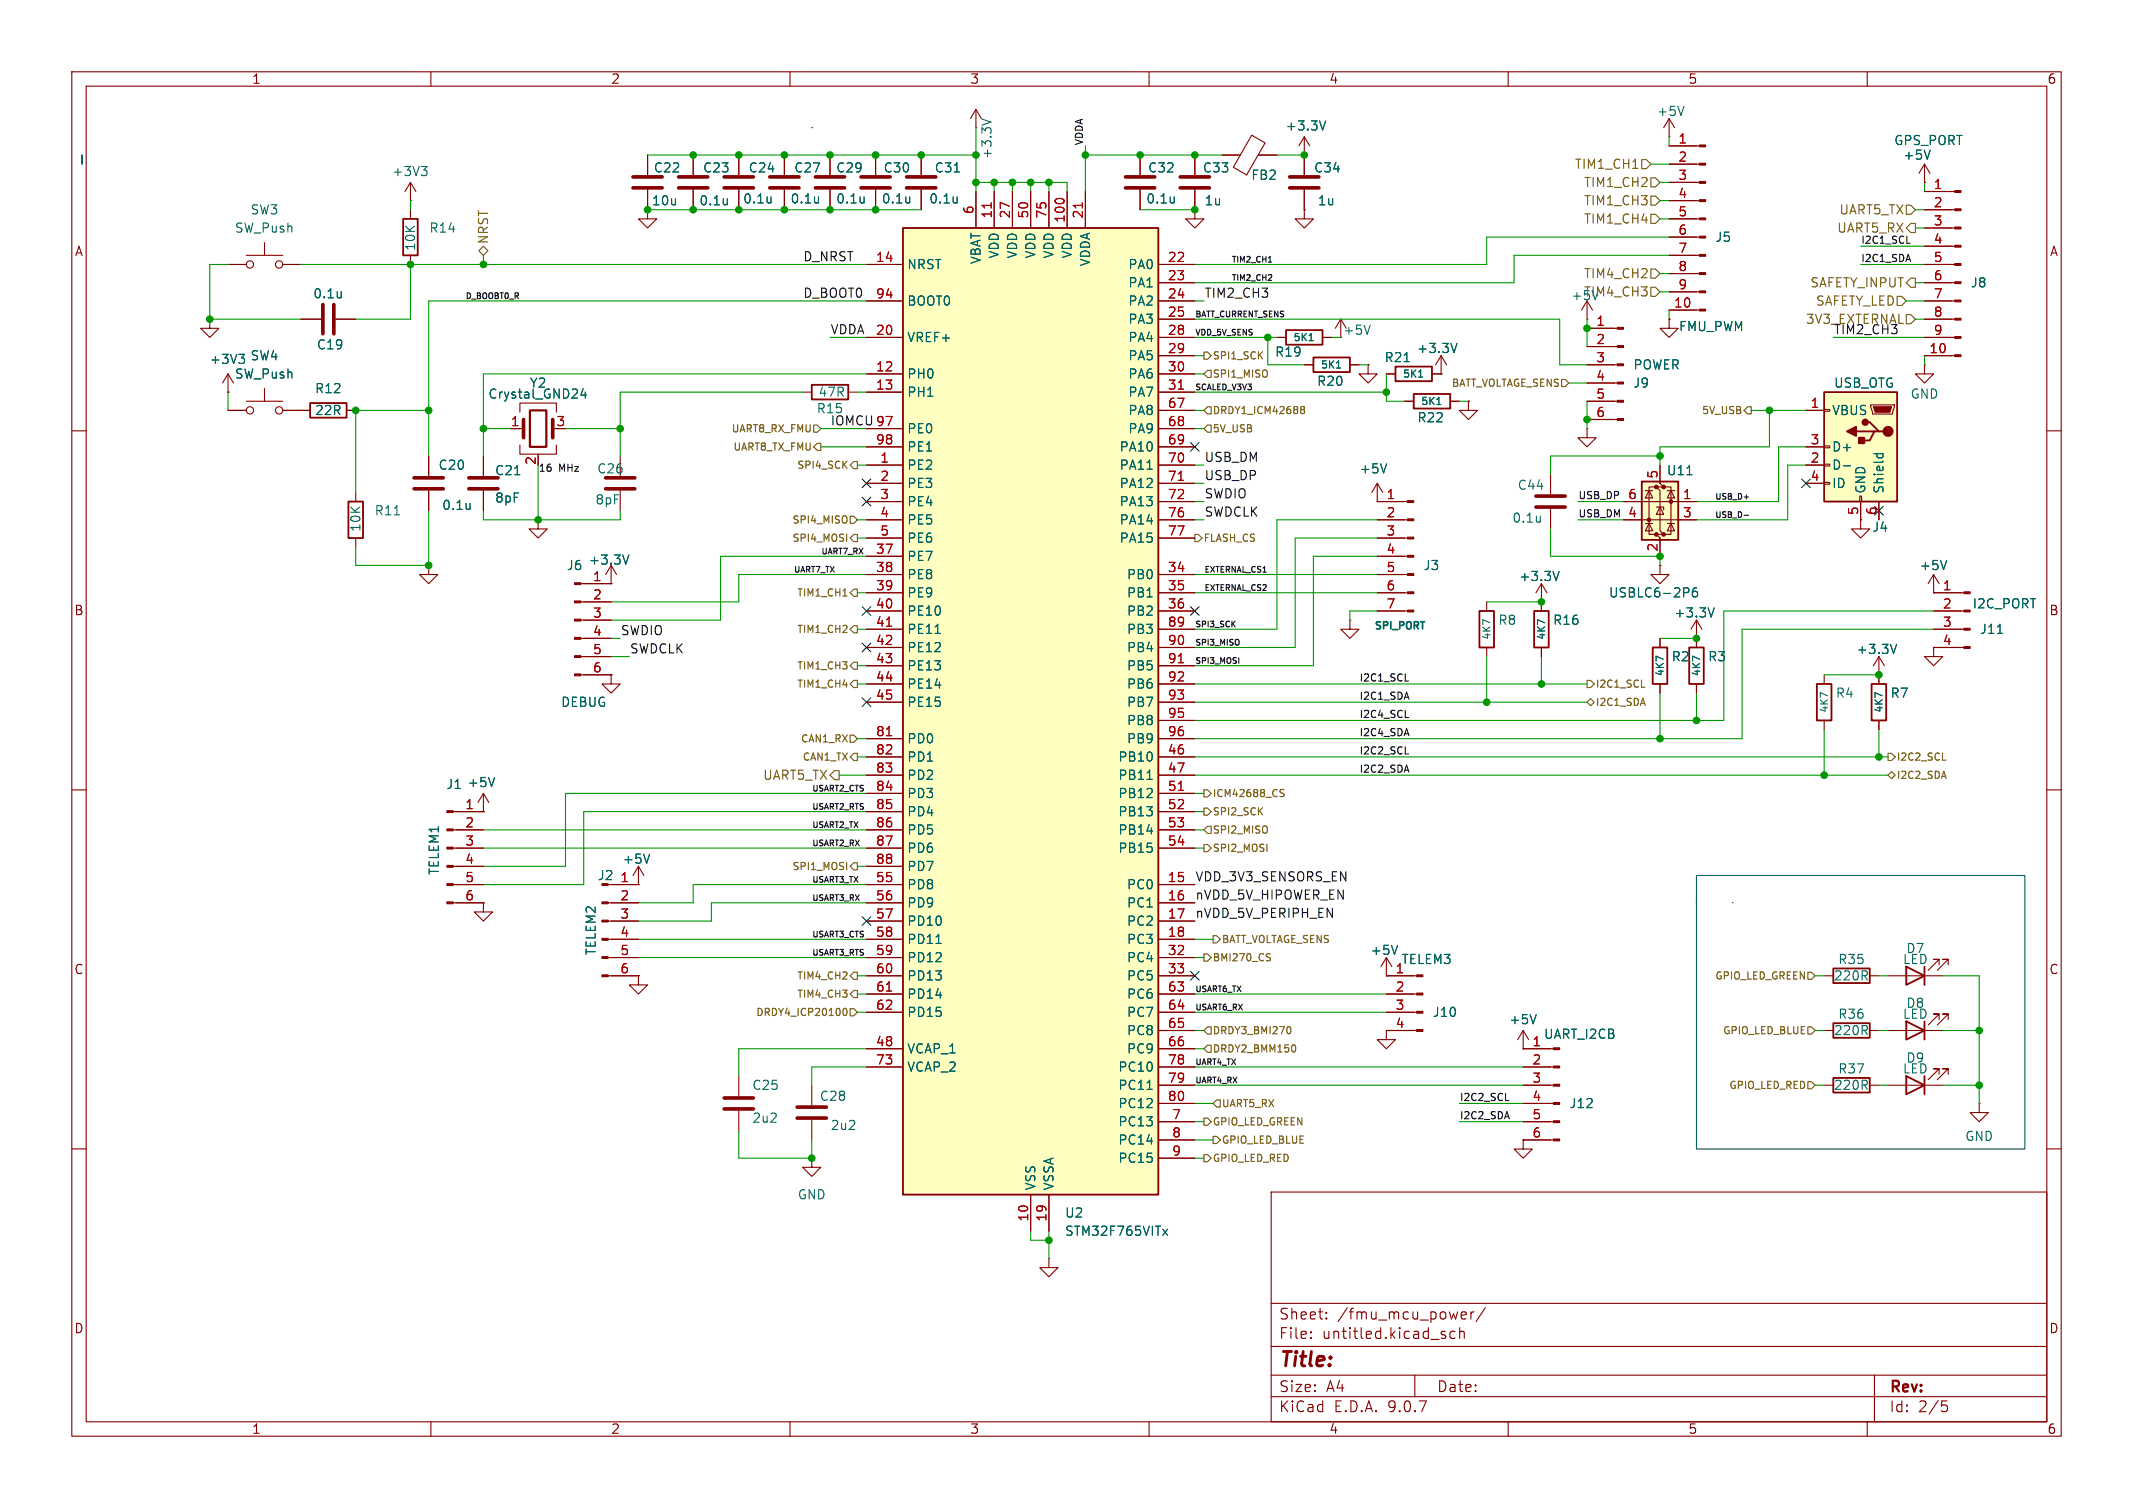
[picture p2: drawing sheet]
<svg xmlns="http://www.w3.org/2000/svg" width="297mm" height="210mm" viewBox="0 0 297 210" stroke-linecap="round" stroke-linejoin="round" font-family="sans-serif">
<defs><g id="words">
<text font-size="2.8" fill="#840000" x="178" y="190.9">Title:</text>
<g font-size="2.1" fill="#840000">
<text x="178" y="184">Sheet:</text>
<text x="186.2" y="184">/fmu_mcu_power/</text>
<text x="178" y="186.7">File:</text>
<text x="184.1" y="186.7">untitled.kicad_sch</text>
<text x="178" y="196.9">KiCad</text>
<text x="178" y="194.1">Size:</text>
<text x="184.7" y="194.1">A4</text>
<text x="185.7" y="196.9">E.D.A.</text>
<text x="193.3" y="196.9">9.0.7</text>
<text x="200" y="194.1">Date:</text>
<text x="263" y="194.3">Rev:</text>
<text x="263" y="196.9">Id:</text>
<text x="267.1" y="196.9">2/5</text>
</g>
<g font-size="1.8" fill="#840000">
<text x="35" y="11.9">1</text>
<text x="85" y="11.9">2</text>
<text x="135" y="11.9">3</text>
<text x="185" y="11.9">4</text>
<text x="235" y="11.9">5</text>
<text x="285" y="11.9">6</text>
<text x="10.3" y="35.9">A</text>
<text x="285.3" y="35.9">A</text>
<text x="10.3" y="85.9">B</text>
<text x="285.3" y="85.9">B</text>
<text x="10.3" y="135.9">C</text>
<text x="285.3" y="135.9">C</text>
<text x="10.3" y="185.9">D</text>
<text x="285.3" y="185.9">D</text>
<text x="35" y="199.9">1</text>
<text x="85" y="199.9">2</text>
<text x="135" y="199.9">3</text>
<text x="185" y="199.9">4</text>
<text x="235" y="199.9">5</text>
<text x="285" y="199.9">6</text>
</g>
<g font-size="1.8" fill="#006464">
<text x="230.6" y="16.4">+5V</text>
<text x="138.3" y="22.2" transform="rotate(-90 138.3 22.2)">+3.3V</text>
<text x="178.9" y="18.4">+3.3V</text>
<text x="263.7" y="20.4">GPS_PORT</text>
<text x="264.9" y="22.5">+5V</text>
<text x="54.5" y="24.7">+3V3</text>
<text x="90.7" y="28.8">10u</text>
<text x="90.9" y="24.2">C22</text>
<text x="97.3" y="28.8">0.1u</text>
<text x="97.8" y="24.2">C23</text>
<text x="103.4" y="28.5">0.1u</text>
<text x="104.1" y="24.2">C24</text>
<text x="110" y="28.5">0.1u</text>
<text x="110.5" y="24.2">C27</text>
<text x="116.3" y="24.2">C29</text>
<text x="116.3" y="28.5">0.1u</text>
<text x="122.7" y="28.5">0.1u</text>
<text x="122.9" y="24.2">C30</text>
<text x="129.3" y="28.5">0.1u</text>
<text x="130.1" y="24.2">C31</text>
<text x="159.5" y="28.5">0.1u</text>
<text x="159.8" y="24.2">C32</text>
<text x="167.4" y="24.2">C33</text>
<text x="167.6" y="28.8">1u</text>
<text x="174.1" y="25.2">FB2</text>
<text x="182.9" y="24.2">C34</text>
<text x="183.4" y="28.8">1u</text>
<text x="32.6" y="32.6">SW_Push</text>
<text x="34.8" y="30.1">SW3</text>
<text x="58" y="35" transform="rotate(-90 58 35)">10K</text>
<text x="59.7" y="32.6">R14</text>
<text x="238.8" y="33.9">J5</text>
<text x="43.5" y="41.8">0.1u</text>
<text x="126.2" y="37.7">NRST</text>
<text x="136.8" y="36.9" transform="rotate(-90 136.8 36.9)">VBAT</text>
<text x="139.3" y="36.1" transform="rotate(-90 139.3 36.1)">VDD</text>
<text x="141.8" y="36.1" transform="rotate(-90 141.8 36.1)">VDD</text>
<text x="144.4" y="36.1" transform="rotate(-90 144.4 36.1)">VDD</text>
<text x="146.9" y="36.1" transform="rotate(-90 146.9 36.1)">VDD</text>
<text x="149.5" y="36.1" transform="rotate(-90 149.5 36.1)">VDD</text>
<text x="152" y="37.2" transform="rotate(-90 152 37.2)">VDDA</text>
<text x="157" y="37.7">PA0</text>
<text x="157" y="40.2">PA1</text>
<text x="274.3" y="40.2">J8</text>
<text x="126.2" y="42.8">BOOT0</text>
<text x="126.2" y="47.9">VREF+</text>
<text x="157" y="42.8">PA2</text>
<text x="157" y="45.3">PA3</text>
<text x="157" y="47.9">PA4</text>
<text x="186.9" y="46.8">+5V</text>
<text x="218.7" y="42">+5V</text>
<text x="233.7" y="46.3">FMU_PWM</text>
<text x="29.1" y="50.9">+3V3</text>
<text x="32.6" y="52.9">SW_Push</text>
<text x="34.8" y="50.4">SW4</text>
<text x="44" y="48.9">C19</text>
<text x="126.2" y="52.9">PH0</text>
<text x="157" y="50.4">PA5</text>
<text x="157" y="52.9">PA6</text>
<text x="177.5" y="49.9">R19</text>
<text x="183.3" y="53.9">R20</text>
<text x="192.7" y="50.6">R21</text>
<text x="197.2" y="49.4">+3.3V</text>
<text x="227.3" y="51.7">POWER</text>
<text x="43.8" y="55">R12</text>
<text x="43.8" y="58">22R</text>
<text x="67.9" y="55.7">Crystal_GND24</text>
<text x="73.7" y="54.2">Y2</text>
<text x="113.9" y="55.5">47R</text>
<text x="126.2" y="55.5">PH1</text>
<text x="157" y="55.5">PA7</text>
<text x="157" y="58">PA8</text>
<text x="197.3" y="59">R22</text>
<text x="227.3" y="54.2">J9</text>
<text x="255" y="58">VBUS</text>
<text x="255.3" y="54.2">USB_OTG</text>
<text x="265.9" y="55.7">GND</text>
<text x="61" y="65.6">C20</text>
<text x="126.2" y="60.6">PE0</text>
<text x="126.2" y="63.1">PE1</text>
<text x="126.2" y="65.6">PE2</text>
<text x="155.8" y="63.1">PA10</text>
<text x="155.8" y="65.6">PA11</text>
<text x="157" y="60.6">PA9</text>
<text x="255" y="63.1">D+</text>
<text x="255" y="65.6">D-</text>
<text x="52.1" y="72">R11</text>
<text x="61.5" y="71.2">0.1u</text>
<text x="68.8" y="70.2">8pF</text>
<text x="68.8" y="66.4">C21</text>
<text x="82.8" y="70.5">8pF</text>
<text x="83.1" y="66.1">C26</text>
<text x="126.2" y="68.2">PE3</text>
<text x="126.2" y="70.7">PE4</text>
<text x="155.8" y="68.2">PA12</text>
<text x="155.8" y="70.7">PA13</text>
<text x="189.2" y="66.1">+5V</text>
<text x="211.2" y="68.4">C44</text>
<text x="232" y="66.4">U11</text>
<text x="255" y="68.2">ID</text>
<text x="259.9" y="68.8" transform="rotate(-90 259.9 68.8)">GND</text>
<text x="262.5" y="68.8" transform="rotate(-90 262.5 68.8)">Shield</text>
<text x="50.4" y="74.2" transform="rotate(-90 50.4 74.2)">10K</text>
<text x="126.2" y="73.3">PE5</text>
<text x="126.2" y="75.8">PE6</text>
<text x="155.8" y="73.3">PA14</text>
<text x="155.8" y="75.8">PA15</text>
<text x="210.5" y="73">0.1u</text>
<text x="260.6" y="74.3">J4</text>
<text x="78.8" y="79.6">J6</text>
<text x="81.9" y="78.8">+3.3V</text>
<text x="126.2" y="78.3">PE7</text>
<text x="126.2" y="80.9">PE8</text>
<text x="126.2" y="83.4">PE9</text>
<text x="156.8" y="80.9">PB0</text>
<text x="156.8" y="83.4">PB1</text>
<text x="198.1" y="79.6">J3</text>
<text x="211.4" y="81.1">+3.3V</text>
<text x="223.9" y="83.4">USBLC6-2P6</text>
<text x="267.2" y="79.6">+5V</text>
<text x="126.2" y="86">PE10</text>
<text x="126.2" y="88.5">PE11</text>
<text x="156.8" y="86">PB2</text>
<text x="156.8" y="88.5">PB3</text>
<text x="208.5" y="87.2">R8</text>
<text x="216.2" y="87.2">R16</text>
<text x="233" y="86.2">+3.3V</text>
<text x="274.6" y="84.9">I2C_PORT</text>
<text x="275.6" y="88.5">J11</text>
<text x="126.2" y="91">PE12</text>
<text x="126.2" y="93.6">PE13</text>
<text x="156.8" y="91">PB4</text>
<text x="156.8" y="93.6">PB5</text>
<text x="232.7" y="92.3">R2</text>
<text x="237.8" y="92.3">R3</text>
<text x="258.4" y="91.3">+3.3V</text>
<text x="78" y="98.7">DEBUG</text>
<text x="126.2" y="96.1">PE14</text>
<text x="126.2" y="98.7">PE15</text>
<text x="156.8" y="96.1">PB6</text>
<text x="156.8" y="98.7">PB7</text>
<text x="156.8" y="101.2">PB8</text>
<text x="255.5" y="97.4">R4</text>
<text x="263.2" y="97.4">R7</text>
<text x="126.2" y="103.7">PD0</text>
<text x="126.2" y="106.3">PD1</text>
<text x="155.6" y="106.3">PB10</text>
<text x="156.8" y="103.7">PB9</text>
<text x="62.1" y="110.1">J1 +5V</text>
<text x="126.2" y="108.8">PD2</text>
<text x="126.2" y="111.4">PD3</text>
<text x="126.2" y="113.9">PD4</text>
<text x="155.6" y="108.8">PB11</text>
<text x="155.6" y="111.4">PB12</text>
<text x="155.6" y="113.9">PB13</text>
<text x="126.2" y="116.4">PD5</text>
<text x="126.2" y="119">PD6</text>
<text x="155.6" y="116.4">PB14</text>
<text x="155.6" y="119">PB15</text>
<text x="61.3" y="121.9" transform="rotate(-90 61.3 121.9)">TELEM1</text>
<text x="83.1" y="122.8">J2</text>
<text x="86.6" y="120.5">+5V</text>
<text x="126.2" y="121.5">PD7</text>
<text x="126.2" y="124.1">PD8</text>
<text x="156.8" y="124.1">PC0</text>
<text x="126.2" y="126.6">PD9</text>
<text x="126.2" y="129.1">PD10</text>
<text x="126.2" y="131.7">PD11</text>
<text x="156.8" y="126.6">PC1</text>
<text x="156.8" y="129.1">PC2</text>
<text x="156.8" y="131.7">PC3</text>
<text x="83.2" y="133.1" transform="rotate(-90 83.2 133.1)">TELEM2</text>
<text x="126.2" y="134.2">PD12</text>
<text x="126.2" y="136.8">PD13</text>
<text x="156.8" y="134.2">PC4</text>
<text x="156.8" y="136.8">PC5</text>
<text x="190.7" y="133.2">+5V</text>
<text x="195.1" y="134.5">TELEM3</text>
<text x="255.3" y="136.8">220R</text>
<text x="255.9" y="134.5">R35</text>
<text x="264.9" y="134.5">LED</text>
<text x="265.4" y="132.9">D7</text>
<text x="126.2" y="139.3">PD14</text>
<text x="126.2" y="141.8">PD15</text>
<text x="156.8" y="139.3">PC6</text>
<text x="156.8" y="141.8">PC7</text>
<text x="199.4" y="141.8">J10</text>
<text x="210.1" y="142.8">+5V</text>
<text x="255.9" y="142.1">R36</text>
<text x="264.9" y="142.1">LED</text>
<text x="265.4" y="140.6">D8</text>
<text x="126.2" y="146.9">VCAP_1</text>
<text x="126.2" y="149.5">VCAP_2</text>
<text x="155.6" y="149.5">PC10</text>
<text x="156.8" y="144.4">PC8</text>
<text x="156.8" y="146.9">PC9</text>
<text x="214.9" y="144.9">UART_I2CB</text>
<text x="255.3" y="144.4">220R</text>
<text x="255.9" y="149.7">R37</text>
<text x="264.9" y="149.7">LED</text>
<text x="265.4" y="148.2">D9</text>
<text x="104.7" y="152">C25</text>
<text x="114.1" y="153.5">C28</text>
<text x="155.6" y="152">PC11</text>
<text x="155.6" y="154.5">PC12</text>
<text x="218.4" y="154.5">J12</text>
<text x="255.3" y="152">220R</text>
<text x="104.7" y="156.6">2u2</text>
<text x="115.6" y="157.6">2u2</text>
<text x="155.6" y="157.1">PC13</text>
<text x="155.6" y="159.6">PC14</text>
<text x="273.6" y="159.1">GND</text>
<text x="111" y="167.2">GND</text>
<text x="144.4" y="165.9" transform="rotate(-90 144.4 165.9)">VSS</text>
<text x="146.9" y="165.9" transform="rotate(-90 146.9 165.9)">VSSA</text>
<text x="155.6" y="162.2">PC15</text>
<text x="148.2" y="172.3">STM32F765VITx</text>
<text x="148.2" y="169.8">U2</text>
</g>
<g font-size="1.8" fill="#725600">
<text x="219.2" y="23.7">TIM1_CH1</text>
<text x="220.5" y="26.3">TIM1_CH2</text>
<text x="220.5" y="28.8">TIM1_CH3</text>
<text x="68.2" y="34.1" transform="rotate(-90 68.2 34.1)">NRST</text>
<text x="220.5" y="31.3">TIM1_CH4</text>
<text x="255.7" y="32.6">UART5_RX</text>
<text x="256" y="30.1">UART5_TX</text>
<text x="220.5" y="41.5">TIM4_CH3</text>
<text x="220.5" y="39">TIM4_CH2</text>
<text x="252" y="40.2">SAFETY_INPUT</text>
<text x="251.4" y="45.3">3V3_EXTERNAL</text>
<text x="252.8" y="42.8">SAFETY_LED</text>
<text x="106.2" y="108.8">UART5_TX</text>
</g>
<g font-size="1.8" fill="#a90000">
<text x="233.6" y="20.1">1</text>
<text x="233.6" y="22.6">2</text>
<text x="135.6" y="29.9" transform="rotate(-90 135.6 29.9)">6</text>
<text x="233.6" y="25.1">3</text>
<text x="233.6" y="27.7">4</text>
<text x="269.2" y="26.4">1</text>
<text x="269.2" y="29">2</text>
<text x="138.2" y="30.5" transform="rotate(-90 138.2 30.5)">11</text>
<text x="140.7" y="30.5" transform="rotate(-90 140.7 30.5)">27</text>
<text x="143.3" y="30.5" transform="rotate(-90 143.3 30.5)">50</text>
<text x="145.8" y="30.5" transform="rotate(-90 145.8 30.5)">75</text>
<text x="148.3" y="31.1" transform="rotate(-90 148.3 31.1)">100</text>
<text x="150.9" y="30.5" transform="rotate(-90 150.9 30.5)">21</text>
<text x="233.6" y="30.2">5</text>
<text x="233.6" y="32.8">6</text>
<text x="233.6" y="35.3">7</text>
<text x="269.2" y="31.5">3</text>
<text x="269.2" y="34">4</text>
<text x="121.9" y="36.6">14</text>
<text x="121.9" y="41.7">94</text>
<text x="162.5" y="36.6">22</text>
<text x="162.5" y="39.1">23</text>
<text x="162.5" y="41.7">24</text>
<text x="233.6" y="37.8">8</text>
<text x="233.6" y="40.4">9</text>
<text x="269.2" y="36.6">5</text>
<text x="269.2" y="39.1">6</text>
<text x="269.2" y="41.7">7</text>
<text x="121.9" y="46.7">20</text>
<text x="162.5" y="44.2">25</text>
<text x="162.5" y="46.7">28</text>
<text x="222.2" y="45.5">1</text>
<text x="233" y="42.9">10</text>
<text x="269.2" y="44.2">8</text>
<text x="269.2" y="46.7">9</text>
<text x="121.9" y="51.8">12</text>
<text x="162.5" y="49.3">29</text>
<text x="162.5" y="51.8">30</text>
<text x="222.2" y="48">2</text>
<text x="222.2" y="50.5">3</text>
<text x="222.2" y="53.1">4</text>
<text x="268.6" y="49.3">10</text>
<text x="71" y="59.4">1</text>
<text x="77.4" y="59.4">3</text>
<text x="121.9" y="54.4">13</text>
<text x="121.9" y="59.4">97</text>
<text x="162.5" y="54.4">31</text>
<text x="162.5" y="56.9">67</text>
<text x="162.5" y="59.4">68</text>
<text x="222.2" y="55.6">5</text>
<text x="222.2" y="58.2">6</text>
<text x="252" y="56.9">1</text>
<text x="74.7" y="64.8" transform="rotate(-90 74.7 64.8)">2</text>
<text x="121.9" y="62">98</text>
<text x="122.5" y="64.5">1</text>
<text x="162.5" y="62">69</text>
<text x="162.5" y="64.5">70</text>
<text x="252" y="62">3</text>
<text x="252" y="64.5">2</text>
<text x="122.5" y="67.1">2</text>
<text x="122.5" y="69.6">3</text>
<text x="162.5" y="67.1">71</text>
<text x="162.5" y="69.6">72</text>
<text x="193" y="69.6">1</text>
<text x="226.6" y="69.6">6</text>
<text x="230.9" y="66.7" transform="rotate(-90 230.9 66.7)">5</text>
<text x="234.2" y="69.6">1</text>
<text x="252" y="67.1">4</text>
<text x="258.8" y="71.8" transform="rotate(-90 258.8 71.8)">5</text>
<text x="261.4" y="71.8" transform="rotate(-90 261.4 71.8)">6</text>
<text x="121.9" y="77.2">37</text>
<text x="122.5" y="72.1">4</text>
<text x="122.5" y="74.7">5</text>
<text x="162.5" y="72.1">76</text>
<text x="162.5" y="74.7">77</text>
<text x="193" y="72.1">2</text>
<text x="193" y="74.7">3</text>
<text x="193" y="77.2">4</text>
<text x="226.6" y="72.1">4</text>
<text x="230.9" y="76.9" transform="rotate(-90 230.9 76.9)">2</text>
<text x="234.2" y="72.1">3</text>
<text x="82.5" y="81">1</text>
<text x="82.5" y="83.6">2</text>
<text x="121.9" y="79.8">38</text>
<text x="121.9" y="82.3">39</text>
<text x="162.5" y="79.8">34</text>
<text x="162.5" y="82.3">35</text>
<text x="193" y="79.8">5</text>
<text x="193" y="82.3">6</text>
<text x="270.4" y="82.3">1</text>
<text x="82.5" y="86.1">3</text>
<text x="82.5" y="88.6">4</text>
<text x="121.9" y="84.8">40</text>
<text x="121.9" y="87.4">41</text>
<text x="121.9" y="89.9">42</text>
<text x="162.5" y="84.8">36</text>
<text x="162.5" y="87.4">89</text>
<text x="162.5" y="89.9">90</text>
<text x="193" y="84.8">7</text>
<text x="270.4" y="84.8">2</text>
<text x="270.4" y="87.4">3</text>
<text x="270.4" y="89.9">4</text>
<text x="82.5" y="91.2">5</text>
<text x="82.5" y="93.7">6</text>
<text x="121.9" y="92.5">43</text>
<text x="121.9" y="95">44</text>
<text x="162.5" y="92.5">91</text>
<text x="162.5" y="95">92</text>
<text x="121.9" y="97.5">45</text>
<text x="162.5" y="97.5">93</text>
<text x="162.5" y="100.1">95</text>
<text x="121.9" y="102.6">81</text>
<text x="121.9" y="105.2">82</text>
<text x="121.9" y="107.7">83</text>
<text x="162.5" y="102.6">96</text>
<text x="162.5" y="105.2">46</text>
<text x="162.5" y="107.7">47</text>
<text x="64.7" y="112.8">1</text>
<text x="121.9" y="110.2">84</text>
<text x="121.9" y="112.8">85</text>
<text x="162.5" y="110.2">51</text>
<text x="162.5" y="112.8">52</text>
<text x="64.7" y="115.3">2</text>
<text x="64.7" y="117.9">3</text>
<text x="121.9" y="115.3">86</text>
<text x="121.9" y="117.9">87</text>
<text x="162.5" y="115.3">53</text>
<text x="162.5" y="117.9">54</text>
<text x="64.7" y="120.4">4</text>
<text x="64.7" y="122.9">5</text>
<text x="64.7" y="125.5">6</text>
<text x="86.3" y="122.9">1</text>
<text x="86.3" y="125.5">2</text>
<text x="121.9" y="120.4">88</text>
<text x="121.9" y="122.9">55</text>
<text x="121.9" y="125.5">56</text>
<text x="162.5" y="122.9">15</text>
<text x="162.5" y="125.5">16</text>
<text x="86.3" y="128">3</text>
<text x="86.3" y="130.6">4</text>
<text x="121.9" y="128">57</text>
<text x="121.9" y="130.6">58</text>
<text x="162.5" y="128">17</text>
<text x="162.5" y="130.6">18</text>
<text x="86.3" y="133.1">5</text>
<text x="86.3" y="135.6">6</text>
<text x="121.9" y="133.1">59</text>
<text x="121.9" y="135.6">60</text>
<text x="162.5" y="133.1">32</text>
<text x="162.5" y="135.6">33</text>
<text x="194.2" y="135.6">1</text>
<text x="121.9" y="138.2">61</text>
<text x="121.9" y="140.7">62</text>
<text x="162.5" y="138.2">63</text>
<text x="162.5" y="140.7">64</text>
<text x="162.5" y="143.3">65</text>
<text x="194.2" y="138.2">2</text>
<text x="194.2" y="140.7">3</text>
<text x="194.2" y="143.3">4</text>
<text x="121.9" y="145.8">48</text>
<text x="121.9" y="148.3">73</text>
<text x="162.5" y="145.8">66</text>
<text x="162.5" y="148.3">78</text>
<text x="213.3" y="145.8">1</text>
<text x="213.3" y="148.3">2</text>
<text x="162.5" y="150.9">79</text>
<text x="162.5" y="153.4">80</text>
<text x="163.1" y="156">7</text>
<text x="213.3" y="150.9">3</text>
<text x="213.3" y="153.4">4</text>
<text x="213.3" y="156">5</text>
<text x="163.1" y="158.5">8</text>
<text x="163.1" y="161">9</text>
<text x="213.3" y="158.5">6</text>
<text x="143.3" y="170.2" transform="rotate(-90 143.3 170.2)">10</text>
<text x="145.8" y="170.2" transform="rotate(-90 145.8 170.2)">19</text>
</g>
<g font-size="1.8" fill="#0f0f0f">
<text x="111.8" y="36.5">D_NRST</text>
<text x="111.8" y="41.6">D_BOOT0</text>
<text x="167.6" y="41.6">TIM2_CH3</text>
<text x="115.6" y="46.6">VDDA</text>
<text x="255.3" y="46.6">TIM2_CH3</text>
<text x="113.6" y="57.8">R15</text>
<text x="115.6" y="59.3">IOMCU 97</text>
<text x="167.6" y="64.4">USB_DM</text>
<text x="167.6" y="67">USB_DP</text>
<text x="167.6" y="69.5">SWDIO</text>
<text x="167.6" y="72">SWDCLK</text>
<text x="86.4" y="88.6">SWDIO</text>
<text x="87.6" y="91.1">SWDCLK</text>
<text x="166.4" y="125.4">nVDD_5V_HIPOWER_EN</text>
<text x="166.4" y="122.8">VDD_3V3_SENSORS_EN</text>
<text x="166.4" y="127.9">nVDD_5V_PERIPH_EN</text>
</g>
<g font-size="1.4" fill="#0f0f0f">
<text x="150.9" y="20.3" transform="rotate(-90 150.9 20.3)">VDDA</text>
<text x="259.1" y="34">I2C1_SCL</text>
<text x="259.1" y="36.6">I2C1_SDA</text>
<text x="74.9" y="65.8">16</text>
<text x="77.9" y="65.8">MHz</text>
<text x="219.7" y="69.6">USB_DP</text>
<text x="219.7" y="72.1">USB_DM</text>
<text x="189.2" y="95">I2C1_SCL</text>
<text x="189.2" y="100.1">I2C4_SCL</text>
<text x="189.2" y="97.5">I2C1_SDA</text>
<text x="189.2" y="102.6">I2C4_SDA</text>
<text x="189.2" y="105.1">I2C2_SCL</text>
<text x="189.2" y="107.7">I2C2_SDA</text>
<text x="203.2" y="155.9">I2C2_SDA</text>
<text x="203.2" y="153.4">I2C2_SCL</text>
</g>
<g font-size="1.4" fill="#006464">
<text x="180" y="47.7">5K1</text>
<text x="183.8" y="51.5">5K1</text>
<text x="195.3" y="52.8">5K1</text>
<text x="197.8" y="56.6">5K1</text>
<text x="191.3" y="87.9">SPI_PORT</text>
<text x="207.7" y="89.2" transform="rotate(-90 207.7 89.2)">4K7</text>
<text x="215.4" y="89.2" transform="rotate(-90 215.4 89.2)">4K7</text>
<text x="231.9" y="94.3" transform="rotate(-90 231.9 94.3)">4K7</text>
<text x="236.9" y="94.3" transform="rotate(-90 236.9 94.3)">4K7</text>
<text x="254.7" y="99.4" transform="rotate(-90 254.7 99.4)">4K7</text>
<text x="262.3" y="99.4" transform="rotate(-90 262.3 99.4)">4K7</text>
</g>
<g font-size="1.4" fill="#725600">
<text x="168.8" y="52.8">SPI1_MISO</text>
<text x="168.8" y="50.3">SPI1_SCK</text>
<text x="168.8" y="57.9">DRDY1_ICM42688</text>
<text x="202" y="54.1">BATT_VOLTAGE_SENS</text>
<text x="236.9" y="57.9">5V_USB</text>
<text x="101.8" y="60.4">UART8_RX_FMU</text>
<text x="102" y="63">UART8_TX_FMU</text>
<text x="110.9" y="65.5">SPI4_SCK</text>
<text x="168.8" y="60.4">5V_USB</text>
<text x="110.2" y="75.7">SPI4_MOSI</text>
<text x="110.2" y="73.1">SPI4_MISO</text>
<text x="167.5" y="75.7">FLASH_CS</text>
<text x="110.9" y="83.3">TIM1_CH1</text>
<text x="110.9" y="88.4">TIM1_CH2</text>
<text x="110.9" y="96">TIM1_CH4</text>
<text x="110.9" y="93.4">TIM1_CH3</text>
<text x="222.1" y="96">I2C1_SCL</text>
<text x="222.1" y="98.5">I2C1_SDA</text>
<text x="111.4" y="103.6">CAN1_RX</text>
<text x="111.6" y="106.1">CAN1_TX</text>
<text x="264" y="106.1">I2C2_SCL</text>
<text x="168.8" y="113.8">SPI2_SCK</text>
<text x="168.8" y="111.2">ICM42688_CS</text>
<text x="264" y="108.7">I2C2_SDA</text>
<text x="168.8" y="118.8">SPI2_MOSI</text>
<text x="168.8" y="116.3">SPI2_MISO</text>
<text x="110.2" y="121.4">SPI1_MOSI</text>
<text x="170.1" y="131.5">BATT_VOLTAGE_SENS</text>
<text x="110.9" y="136.6">TIM4_CH2</text>
<text x="168.8" y="134.1">BMI270_CS</text>
<text x="238.7" y="136.6">GPIO_LED_GREEN</text>
<text x="105.2" y="141.7">DRDY4_ICP20100</text>
<text x="110.9" y="139.2">TIM4_CH3</text>
<text x="168.8" y="144.2">DRDY3_BMI270</text>
<text x="168.8" y="146.8">DRDY2_BMM150</text>
<text x="239.8" y="144.2">GPIO_LED_BLUE</text>
<text x="170.1" y="154.4">UART5_RX</text>
<text x="240.7" y="151.9">GPIO_LED_RED</text>
<text x="168.8" y="156.9">GPIO_LED_GREEN</text>
<text x="170.1" y="159.5">GPIO_LED_BLUE</text>
<text x="168.8" y="162">GPIO_LED_RED</text>
</g>
<g font-size="1.1" fill="#0f0f0f">
<text x="64.8" y="41.7">D_BOOBT0_R</text>
<text x="171.4" y="39.2">TIM2_CH2</text>
<text x="171.4" y="36.6">TIM2_CH1</text>
<text x="166.4" y="44.2">BATT_CURRENT_SENS</text>
<text x="166.4" y="46.8">VDD_5V_SENS</text>
<text x="166.4" y="54.4">SCALED_V3V3</text>
<text x="238.8" y="69.6">USB_D+</text>
<text x="114.3" y="77.3">UART7_RX</text>
<text x="238.8" y="72.2">USB_D-</text>
<text x="110.5" y="79.8">UART7_TX</text>
<text x="167.6" y="82.3">EXTERNAL_CS2</text>
<text x="167.6" y="79.8">EXTERNAL_CS1</text>
<text x="166.4" y="90">SPI3_MISO</text>
<text x="166.4" y="87.4">SPI3_SCK</text>
<text x="166.4" y="92.5">SPI3_MOSI</text>
<text x="113" y="110.3">USART2_CTS</text>
<text x="113" y="112.8">USART2_RTS</text>
<text x="113" y="117.9">USART2_RX</text>
<text x="113" y="115.4">USART2_TX</text>
<text x="113" y="123">USART3_TX</text>
<text x="113" y="125.5">USART3_RX</text>
<text x="113" y="130.6">USART3_CTS</text>
<text x="113" y="133.1">USART3_RTS</text>
<text x="166.4" y="140.8">USART6_RX</text>
<text x="166.4" y="138.2">USART6_TX</text>
<text x="166.4" y="148.4">UART4_TX</text>
<text x="166.4" y="150.9">UART4_RX</text>
</g>
</g></defs>
<g fill="none" stroke="#840000" stroke-width=".15">
<path d="M10 10h277v190h-277zM12 12h273v186h-273zM60 10v2M110 10v2M160 10v2M181.6 19.1v5.3M181.6 19.1l-.8 1.2M181.6 19.1l.8 1.2M210 10v2M232.4 19.1h.1M232.4 16.5l-.8 1.3M232.4 16.5l.8 1.3"/>
<path d="M232.4 16.5v2.6M260 10v2M31.7 36.8h2.6M34.3 35.6h5.1M36.8 33.8v1.8M39.4 36.8h2.5M57.1 27.9h.1M57.1 25.4v2.5M57.1 29.2v1.3M57.1 35.6v1.2M57.1 25.4l-.7 1.3M57.1 25.4l.8 1.3"/>
<path d="M90.2 21.6v2.8M90.2 26.4v2.8M181.6 21.6h.1M181.6 26.4v2.8M232.4 35.6h4.2M232.4 20.3h4.2M232.4 22.9h4.2M232.4 25.4h4.2M232.4 27.9h4.2M232.4 30.5h4.2M232.4 33h4.2M232.4 38.1h4.2"/>
<path d="M29.2 44.5v1.2h1.3l-1.3 1.3-1.3-1.3h1.3M29.2 44.5h.1M31.7 54.6h.1M31.7 57.2h2.6M31.7 52.1l-.7 1.2M31.7 52.1l.8 1.2M31.7 52.1v2.5M34.3 55.9h5.1M36.8 54.1v1.8M39.4 57.2h3.8M41.9 44.5h2.8M46.7 44.5h2.8"/>
<path d="M48.3 57.2h1.2M71.1 59.7h1.8M72.4 57.4v-1.3h5.1v1.3M111.8 54.6h1.2M118.1 54.6h1.3M186.7 44.5l-.8 1.2M186.7 44.5l.8 1.2M186.7 44.5v2.5M190.5 50.8v1.3h1.3l-1.3 1.2-1.3-1.2h1.3M190.5 50.8h.1M193 52.1h1.3M199.4 52.1h1.3"/>
<path d="M200.7 52.1h.1M200.7 49.5l-.8 1.3M200.7 49.5l.7 1.3M200.7 49.5v2.6M204.5 55.9v1.3h1.2l-1.2 1.2-1.3-1.2h1.3M204.5 55.9h.1M221 44.5h.1M221 41.9l-.8 1.3M221 41.9l.7 1.3M221 41.9v2.6M232.4 44.5v1.2h1.3l-1.3 1.3-1.3-1.3h1.3M232.4 44.5h.1"/>
<path d="M232.4 40.6h4.2M232.4 43.2h4.2M10 60h2M49.5 68.6v1.3M49.5 74.9v1.3M59.7 63.5v2.8M59.7 68.3v2.8M72.4 62v1.2h5.1v-1.2M74.9 63.2v.3M191.8 69.9h.1M191.8 69.9h4.2M191.8 72.4h4.2"/>
<path d="M191.8 74.9h4.2M191.8 77.5h4.2M191.8 67.3l-.8 1.3M191.8 67.3l.7 1.3M191.8 67.3v2.6M259.1 72.4v1.3h1.2l-1.2 1.2-1.3-1.2h1.3M259.1 72.4h.1M285 60h2M188 86.4v1.2h1.2l-1.2 1.3-1.3-1.3h1.3M188 86.4h.1M191.8 82.6h4.2M191.8 85.1h4.2"/>
<path d="M191.8 80h4.2M214.6 83.8h.1M214.6 81.3l-.7 1.3M214.6 81.3l.8 1.3M214.6 81.3v2.5M236.2 88.9v1.3M236.2 95.3v1.2M254 94v1.3M261.6 94v1.3M269.2 82.6h4.3M269.2 85.1h4.3M269.2 87.6h4.3"/>
<path d="M269.2 90.2h4.3M10 110h2M254 100.3v1.3M261.6 100.3v1.3M285 110h2M193 135.9h.1M193 133.4l-.7 1.2M193 133.4l.8 1.2M193 133.4v2.5M193 135.9h4.3M193 138.4h4.3M254 135.9h1.3"/>
<path d="M260.3 135.9h1.3M262.9 135.9h7.6M270 134.4v-.8h-.8h.8l-1.5 1.5M271.3 134.4v-.8h-.8h.8l-1.6 1.5M102.9 149.9v2.8M102.9 154.7v2.8M113 151.1v2.8M113 156v2.8M193 143.5v1.3h1.3l-1.3 1.3-1.2-1.3h1.2M193 143.5h.1M193 141h4.3M193 143.5h4.3"/>
<path d="M212.1 158.8v1.2h1.3l-1.3 1.3-1.3-1.3h1.3M212.1 158.8h.1M212.1 146.1h.1M212.1 146.1h4.2M212.1 148.6h4.2M212.1 151.1h4.2M212.1 153.7h4.2M212.1 156.2h4.2M212.1 158.8h4.2M212.1 143.5l-.8 1.3M212.1 143.5l.8 1.3M212.1 143.5v2.6"/>
<path d="M254 151.1h1.3M254 143.5h1.3M260.3 151.1h1.3M260.3 143.5h1.3M262.9 151.1h7.6M262.9 143.5h7.6M270 142v-.8h-.8h.8l-1.5 1.5M270 149.6v-.8h-.8h.8l-1.5 1.6M271.3 142v-.8h-.8h.8l-1.6 1.5M271.3 149.6v-.8h-.8h.8l-1.6 1.6M275.6 153.7v1.2h1.3l-1.3 1.3-1.3-1.3h1.3M275.6 153.7h.1"/>
<path d="M10 160h2M146 175.3v1.2h1.3l-1.3 1.3-1.2-1.3h1.2M146 175.3h.1M177 166h108v32h-108zM285 160h2M60 198v2M110 198v2M160 198v2M177 194.5h108M177 191.5h108M177 187.5h108M177 181.5h108"/>
<path d="M182.5 186.3h.1l-.1 .1M182.5 186.3v.1M182.5 185.5v.1M182.5 185.5h.1l-.1 .1M184.7 183.6v.1M184.7 183.6h-.1l.1 .1M184.7 182.8v.1M184.7 182.8h-.1l.1 .1M197 191.5v3M201.2 186l.1 .1-.1 .2M202.6 185.5l-.4-.1-.3 .3v.4l.1 .2 .2 .1 .4-.1M203.2 185.5a.37 .37 0 0 1 .7 .1v.8"/>
<path d="M203.2 184.9v1.5M203.5 183.6l.2 .1 .4-.1M203.5 182.8l.5-.1 .1 .1 .1 .3-.7 .1M204.8 182.7v1M205.2 182.7l-.2 .1-.2 .2M206.8 182.1l-1.3 2M210 198v2M260 198v2M261 191.5v6.5M270.4 195.1h.7M270.5 195.7h.4l.3 .3v.3l-.2 .2-.5 .1"/>
<circle cx="34.8" cy="36.8" r=".51"/>
<circle cx="38.9" cy="36.8" r=".51"/>
<circle cx="34.8" cy="57.2" r=".51"/>
<circle cx="38.9" cy="57.2" r=".51"/>
</g>
<g fill="none" stroke="#840000" stroke-width=".51">
<path d="M88.1 24.6h4.1M88.1 26.2h4.1M179.6 24.6h4M179.6 26.2h4M45 42.4v4.1M46.5 42.4v4.1M72.9 58.4v2.6M77 58.4v2.6M57.7 66.5h4M57.7 68.1h4M100.8 152.9h4.1M100.8 154.4h4.1"/>
<path d="M111 154.2h4.1M111 155.7h4.1"/>
</g>
<g fill="none" stroke="#840000" stroke-width=".25">
<path d="M56.1 30.5h2.1v5.1h-2.1zM43.2 56.1h5.1v2.1h-5.1zM113 53.6h5.1v2h-5.1zM194.3 51.1h5.1v2h-5.1zM48.5 69.9h2v5h-2zM235.2 90.2h2v5.1h-2zM253 95.3h2v5h-2zM260.6 95.3h2v5h-2zM255.3 134.9h5v2h-5zM265.4 134.6l2.6 1.3-2.6 1.3zM268 134.6v2.6M255.3 150.1h5v2h-5z"/>
<path d="M255.3 142.5h5v2h-5zM265.4 142.2l2.6 1.3-2.6 1.3zM265.4 149.9l2.6 1.2-2.6 1.3zM268 142.2v2.6M268 149.9v2.5"/>
</g>
<path d="M73.8 57.2h2.3v5h-2.3z" fill="none" stroke="#840000" stroke-width=".3"/>
<g fill="none" stroke="#006464" stroke-width=".15">
<path d="M184.6 16.8l-.4 1.3M234.5 14.8l-.4 1.3M58.7 23.2h.7l-.4 .5M59.2 23.7l.2 .2v.3l-.2 .3M33.3 49.3h.7l-.4 .5M33.8 49.8l.2 .3v.3l-.2 .2M47.5 40.6v.9M47.5 41.4h-.1M81.2 54.1l-.3 .9h.8M81.5 54.6v.8M190.8 45.3l-.4 1.3M195.5 50.4h.7"/>
<path d="M197.5 52.5h.6M202.9 47.8l-.4 1.3M54.9 71.7h.7M65.4 70.1v.8M65.4 70.8v.1M193.1 64.6l-.4 1.3M217.1 79.6l-.4 1.2M278.1 88.2h.7M194.6 131.6l-.4 1.3M213.9 141.3l-.4 1.3"/>
</g>
<g fill="#840000" stroke="#840000" stroke-width=".15">
<path d="M216.3 145.9h.9v.3h-.9z"/>
<path d="M216.3 148.5h.9v.2h-.9z"/>
<path d="M216.3 151h.9v.3h-.9z"/>
<path d="M216.3 153.5h.9v.3h-.9z"/>
<path d="M216.3 156.1h.9v.2h-.9z"/>
<path d="M216.3 158.6h.9v.3h-.9z"/>
<path d="M197.3 135.8h.8v.2h-.8z"/>
<path d="M197.3 138.3h.8v.3h-.8z"/>
<path d="M197.3 140.8h.8v.3h-.8z"/>
<path d="M197.3 143.4h.8v.2h-.8z"/>
<path d="M273.5 82.4h.8v.3h-.8z"/>
<path d="M273.5 85h.8v.2h-.8z"/>
<path d="M273.5 87.5h.8v.3h-.8z"/>
<path d="M273.5 90h.8v.3h-.8z"/>
<path d="M196 69.7h.8v.3h-.8z"/>
<path d="M196 72.3h.8v.2h-.8z"/>
<path d="M196 74.8h.8v.3h-.8z"/>
<path d="M196 77.3h.8v.3h-.8z"/>
<path d="M196 79.9h.8v.2h-.8z"/>
<path d="M196 82.4h.8v.3h-.8z"/>
<path d="M196 85h.8v.2h-.8z"/>
<path d="M236.6 20.2h.9v.2h-.9z"/>
<path d="M236.6 22.7h.9v.3h-.9z"/>
<path d="M236.6 25.3h.9v.2h-.9z"/>
<path d="M236.6 27.8h.9v.3h-.9z"/>
<path d="M236.6 30.4h.9v.2h-.9z"/>
<path d="M236.6 32.9h.9v.2h-.9z"/>
<path d="M236.6 35.4h.9v.3h-.9z"/>
<path d="M236.6 38h.9v.2h-.9z"/>
<path d="M236.6 40.5h.9v.3h-.9z"/>
<path d="M236.6 43.1h.9v.2h-.9z"/>
</g>
<path d="M125.7 31.8h35.6v134.6h-35.6z" fill="#ffffc2"/>
<path d="M125.7 31.8h35.6v134.6h-35.6zM230.1 90.2h2.1v5.1h-2.1z" fill="none" stroke="#840000" stroke-width=".25"/>
<g fill="none" stroke="#840000" stroke-width=".15">
<path d="M135.9 17.8h.1M135.9 15.2v2.6M135.9 15.2l-.8 1.3M135.9 15.2l.8 1.3M120.6 36.8h5.1M128.3 21.6v2.8M128.3 26.4v2.8M135.9 26.7v5.1M138.4 26.7v5.1M141 26.7v5.1M143.5 26.7v5.1M146 26.7v5.1"/>
<path d="M148.6 26.7v5.1M151.1 26.7v5.1M161.3 36.8h5.1M161.3 39.4h5.1M120.6 41.9h5.1M120.6 47h5.1M120.6 52.1h5.1M120.6 54.6h5.1M120.6 59.7h5.1M161.3 41.9h5.1M161.3 47h5.1M161.3 52.1h5.1"/>
<path d="M161.3 54.6h5.1M161.3 59.7h5.1M161.3 44.5h5.1M161.3 49.5h5.1M161.3 57.2h5.1M120.6 62.2h5.1M120.6 64.8h5.1M120.6 67.3h5.1M120.6 69.9h5.1M120.6 72.4h5.1M120.6 74.9h5.1M120.6 77.5h5.1"/>
<path d="M161.3 62.2h5.1M161.3 64.8h5.1M161.3 67.3h5.1M161.3 69.9h5.1M161.3 72.4h5.1M161.3 74.9h5.1M120.6 80h5.1M120.6 82.6h5.1M120.6 85.1h5.1M120.6 87.6h5.1M120.6 90.2h5.1M120.6 92.7h5.1"/>
<path d="M120.6 95.3h5.1M120.6 97.8h5.1M161.3 80h5.1M161.3 82.6h5.1M161.3 85.1h5.1M161.3 87.6h5.1M161.3 90.2h5.1M161.3 92.7h5.1M161.3 95.3h5.1M161.3 97.8h5.1M231.1 88.9v1.3M231.1 95.3v1.2"/>
<path d="M120.6 102.9h5.1M120.6 105.4h5.1M120.6 108h5.1M120.6 110.5h5.1M120.6 113h5.1M120.6 115.6h5.1M120.6 118.1h5.1M161.3 102.9h5.1M161.3 105.4h5.1M161.3 108h5.1M161.3 110.5h5.1M161.3 113h5.1"/>
<path d="M161.3 115.6h5.1M161.3 118.1h5.1M161.3 100.3h5.1M120.6 120.7h5.1M120.6 123.2h5.1M120.6 125.7h5.1M120.6 128.3h5.1M120.6 130.8h5.1M120.6 133.4h5.1M120.6 135.9h5.1M120.6 138.4h5.1M161.3 123.2h5.1"/>
<path d="M161.3 125.7h5.1M161.3 128.3h5.1M161.3 130.8h5.1M161.3 133.4h5.1M161.3 135.9h5.1M161.3 138.4h5.1M120.6 141h5.1M120.6 146.1h5.1M120.6 148.6h5.1M161.3 141h5.1M161.3 146.1h5.1M161.3 148.6h5.1"/>
<path d="M161.3 143.5h5.1M161.3 151.1h5.1M161.3 153.7h5.1M161.3 156.2h5.1M161.3 158.8h5.1M113 161.3v1.3h1.3l-1.3 1.2-1.2-1.2h1.2M113 161.3h.1M143.5 166.4v5.1M146 166.4v5.1M161.3 161.3h5.1"/>
</g>
<path d="M136.7 16.6l1.3 .4M132.9 23.9h.7M133.3 27.4v.9M133.3 28.1l-.1 .1M159.7 65.3h.7M130.2 88.2h.7M159.7 108.5h.7M130.3 131.4h.8M159.7 151.7h.7M161.9 171.2l.7 .8M162.6 171.2l-.7 .8" fill="none" stroke="#006464" stroke-width=".15"/>
<path d="M138 28.2v.8M150.7 28.2v.8M164.1 54.2h.7M164.1 66.9h.7M123.4 87.2h.8M164.1 92.3h.7M123.4 102.5h.8M164.1 110.1h.7M123.4 138h.8" fill="none" stroke="#a90000" stroke-width=".15"/>
<path d="M126.2 24.6h4.1M126.2 26.2h4.1" fill="none" stroke="#840000" stroke-width=".51"/>
<path d="M228.6 67.1h5.1v8.1h-5.1z" fill="#ffffc2"/>
<g fill="#840000" stroke="#840000" stroke-width=".14">
<circle cx="232.7" cy="69.8" r=".25"/>
<circle cx="231.6" cy="67.8" r=".25"/>
<circle cx="231.6" cy="74.4" r=".25"/>
<circle cx="230.6" cy="67.8" r=".25"/>
<circle cx="230.6" cy="74.4" r=".25"/>
<circle cx="229.6" cy="72.4" r=".25"/>
</g>
<g fill="none" stroke="#840000" stroke-width=".15">
<path d="M115.6 21.6v2.8M115.6 26.4v2.8M268 25.4h.1M268 26.7h4.2M268 29.2h4.2M268 31.8h4.2M268 34.3h4.2M268 36.8h4.2M268 39.4h4.2M268 22.9l-.8 1.2M268 22.9l.7 1.2M268 22.9v2.5"/>
<path d="M268 41.9h4.2M268 44.5h4.2M268 47h4.2M268 49.5h4.2M226.1 69.9h10.1M226.1 72.4h10.1M229.1 72.9h1M229.1 68.3h1M229.6 68.3l.5 1h-1zM229.6 72.9l.5 1h-1zM230.6 70.6h1v.4M230.6 67.8h-1v6.6h1"/>
<path d="M231.1 64.8v2.5l.5 .5h-1l.5 .5v5.6l.5 .5h-1l.5 .5v2.6M231.1 70.6l.5 1h-1zM231.1 78.7v1.3h-1.2l1.2 1.3 1.3-1.3h-1.3M231.1 78.7h.1M231.6 67.8h1.1v6.6h-1.1M232.2 72.9h1M232.2 68.3h1M232.7 68.3l.5 1h-1zM232.7 72.9l.5 1h-1zM207 83.8v1.3M207 90.2v1.2M214.6 83.8v1.3"/>
<path d="M214.6 90.2v1.2"/>
</g>
<path d="M228.6 67.1h5.1v8.1h-5.1zM206 85.1h2v5.1h-2zM213.6 85.1h2v5.1h-2z" fill="none" stroke="#840000" stroke-width=".25"/>
<path d="M120.3 27.4v.9M120.3 28.1v.1M268.8 20.9l-.5 1.3M234.9 66.1h.7M235 81.9l.2 .2-.2 .4M236.3 81.9a.5 .5 0 0 0-.7 .5v.5l.2 .2h.3l.2-.1 .1-.4-.1-.2-.4-.1-.3 .3" fill="none" stroke="#006464" stroke-width=".15"/>
<g fill="#840000" stroke="#840000" stroke-width=".15">
<path d="M272.2 26.5h.8v.3h-.8z"/>
<path d="M272.2 29.1h.8v.2h-.8z"/>
<path d="M272.2 31.6h.8v.3h-.8z"/>
<path d="M272.2 34.2h.8v.2h-.8z"/>
<path d="M272.2 36.7h.8v.3h-.8z"/>
<path d="M272.2 39.2h.8v.3h-.8z"/>
<path d="M272.2 41.8h.8v.2h-.8z"/>
<path d="M272.2 44.3h.8v.3h-.8z"/>
<path d="M272.2 46.9h.8v.2h-.8z"/>
<path d="M272.2 49.4h.8v.3h-.8z"/>
</g>
<path d="M113.5 24.6h4.1M113.5 26.2h4.1" fill="none" stroke="#840000" stroke-width=".51"/>
<path d="M254 54.6h10.2v15.3h-10.2z" fill="#ffffc2"/>
<path d="M179.1 46h5v2h-5zM182.9 49.8h5.1v2h-5.1zM196.8 54.9h5.1v2h-5.1zM254 54.6h10.2v15.3h-10.2zM259.7 58.8h.6l1.3 1.3h.7M258.4 60.1h2.6M261.6 60.1h-.6l-.7 1.2h-1.2" fill="none" stroke="#840000" stroke-width=".25"/>
<g fill="none" stroke="#840000" stroke-width=".15">
<path d="M174.3 18.8l1.8 1.1-2.5 4.5-1.9-1.1zM90.2 29.2v1.3h1.2l-1.2 1.3-1.3-1.3h1.3M90.2 29.2h.1M90.2 21.6v2.8M90.2 26.4v2.8M96.5 21.6v2.8M96.5 26.4v2.8M102.9 21.6v2.8M102.9 26.4v2.8M109.2 21.6v2.8M109.2 26.4v2.8M115.6 21.6v2.8"/>
<path d="M115.6 26.4v2.8M120.6 36.8h5.1M121.9 21.6v2.8M121.9 26.4v2.8M128.3 21.6v2.8M128.3 26.4v2.8M135.9 26.7v5.1M138.4 26.7v5.1M141 26.7v5.1M143.5 26.7v5.1M146 26.7v5.1M148.6 26.7v5.1"/>
<path d="M151.1 26.7v5.1M158.7 21.6v2.8M158.7 26.4v2.8M161.3 36.8h5.1M161.3 39.4h5.1M166.4 29.2v1.3h1.2l-1.2 1.3-1.3-1.3h1.3M166.4 29.2h.1M166.4 21.6v2.8M166.4 26.4v2.8M170.2 21.6h2.5M175.2 21.6h2.6M181.6 29.2v1.3h1.3l-1.3 1.3-1.3-1.3h1.3"/>
<path d="M181.6 29.2h.1M181.6 21.6h.1M181.6 21.6v2.8M181.6 26.4v2.8M232.4 20.3h3.8M232.4 22.9h3.8M232.4 25.4h3.8M232.4 27.9h3.8M232.4 30.5h3.8M232.4 33h3.8M232.4 35.6h3.8M232.4 38.1h3.8"/>
<path d="M268 25.4h.1M268 26.7h3.8M268 29.2h3.8M268 31.8h3.8M268 34.3h3.8M268 36.8h3.8M268 39.4h3.8M31.7 54.6h.1M31.7 57.2h2.6M39.4 57.2h3.8M41.9 44.5h2.8M46.7 44.5h2.8"/>
<path d="M48.3 57.2h1.2M71.1 59.7h1.3M120.6 47h5.1M120.6 41.9h5.1M120.6 52.1h5.1M120.6 54.6h5.1M120.6 59.7h5.1M161.3 57.2h5.1M161.3 47h5.1M161.3 41.9h5.1M161.3 44.5h5.1M161.3 49.5h5.1"/>
<path d="M161.3 52.1h5.1M161.3 54.6h5.1M161.3 59.7h5.1M177.8 47h1.3M181.6 50.8h1.3M184.1 47h1.3M188 50.8h1.2M190.5 50.8h.1M193 52.1h1.3M195.6 55.9h1.2M199.4 52.1h1.3M200.7 52.1h.1"/>
<path d="M201.9 55.9h1.3M204.5 55.9h.1M221 59.7v1.3h1.2l-1.2 1.2-1.3-1.2h1.3M221 59.7h.1M221 50.8h4.2M221 45.7h4.2M221 48.3h4.2M221 53.3h4.2M221 55.9h4.2M221 58.4h4.2M232.4 44.5h.1M232.4 40.6h3.8"/>
<path d="M232.4 43.2h3.8M251.5 57.2h2.5M254 57h.8v.3h-.8zM260.5 56.4h3.3v.2l-.3 1.1h-2.8zM268 50.8v1.3h1.2l-1.2 1.2-1.3-1.2h1.3M268 50.8h.1M268 47h3.8M268 41.9h3.8M268 44.5h3.8M268 49.5h3.8M59.7 78.7v1.3h1.3l-1.3 1.3-1.3-1.3h1.3M59.7 78.7h.1"/>
<path d="M59.7 63.5v2.8M59.7 68.3v2.8M67.3 63.5v2.8M67.3 68.3v2.8M74.9 72.4v1.3h1.3l-1.3 1.2-1.2-1.2h1.2M74.9 72.4h.1M85.1 78.7l-.8 1.3M85.1 78.7l.8 1.3M85.1 78.7v2.6M86.4 63.5v2.8M86.4 68.3v2.8M120.6 62.2h5.1"/>
<path d="M120.6 64.8h5.1M120.6 67.3h5.1M120.6 69.9h5.1M120.6 72.4h5.1M120.6 74.9h5.1M120.6 77.5h5.1M161.3 62.2h5.1M161.3 64.8h5.1M161.3 67.3h5.1M161.3 69.9h5.1M161.3 72.4h5.1M161.3 74.9h5.1"/>
<path d="M191.8 69.9h.1M191.8 69.9h3.8M191.8 72.4h3.8M191.8 74.9h3.8M191.8 77.5h3.8M215.9 66v2.8M215.9 70.9v2.8M226.1 69.9h2.5M226.1 72.4h2.5M231.1 78.7h.1M231.1 64.8v2.5M231.1 74.9v2.6"/>
<path d="M233.7 69.9h2.5M233.7 72.4h2.5M251.5 62.2h2.5M251.5 64.8h2.5M251.5 67.3h2.5M254 62.1h.8v.3h-.8zM254 64.6h.8v.3h-.8zM254 67.2h.8v.2h-.8zM259 69.1h.2v.8h-.2zM259.1 72.4h.1M259.1 69.9v2.5M261.6 69.9v2.5"/>
<path d="M80.9 81.3h4.2M80.9 83.8h4.2M80.9 86.4h4.2M80.9 88.9h4.2M80.9 91.4h4.2M80.9 94h4.2M85.1 94v1.3h1.3l-1.3 1.2-1.3-1.2h1.3M85.1 94h.1M85.1 81.3h.1M120.6 82.6h5.1M120.6 85.1h5.1M120.6 87.6h5.1"/>
<path d="M120.6 90.2h5.1M120.6 80h5.1M120.6 92.7h5.1M120.6 95.3h5.1M120.6 97.8h5.1M161.3 82.6h5.1M161.3 85.1h5.1M161.3 87.6h5.1M161.3 90.2h5.1M161.3 80h5.1M161.3 92.7h5.1M161.3 95.3h5.1"/>
<path d="M161.3 97.8h5.1M191.8 82.6h3.8M191.8 85.1h3.8M191.8 80h3.8M214.6 83.8h.1M214.6 83.8v1.3M214.6 90.2v1.2M231.1 88.9v1.3M231.1 95.3v1.2M236.2 88.9h.1M236.2 86.4l-.7 1.2M236.2 86.4l.8 1.2"/>
<path d="M236.2 86.4v3.8M236.2 95.3v1.2M261.6 94h.1M261.6 91.4v3.9M261.6 91.4l-.7 1.3M261.6 91.4l.8 1.3M269.2 90.2v1.2h1.3l-1.3 1.3-1.2-1.3h1.2M269.2 90.2h.1M269.2 82.6h.1M269.2 80l-.7 1.3M269.2 80l.8 1.3M269.2 80v2.6"/>
<path d="M269.2 82.6h3.8M269.2 85.1h3.8M269.2 87.6h3.8M269.2 90.2h3.8M63.1 113h4.2M63.1 115.6h4.2M63.1 118.1h4.2M67.3 113h.1M67.3 110.5l-.8 1.3M67.3 110.5l.8 1.3M67.3 110.5v2.5M120.6 113h5.1"/>
<path d="M120.6 115.6h5.1M120.6 118.1h5.1M120.6 102.9h5.1M120.6 105.4h5.1M120.6 108h5.1M120.6 110.5h5.1M161.3 113h5.1M161.3 115.6h5.1M161.3 118.1h5.1M161.3 102.9h5.1M161.3 105.4h5.1M161.3 108h5.1"/>
<path d="M161.3 110.5h5.1M161.3 100.3h5.1M261.6 100.3v1.3M63.1 120.7h4.2M63.1 123.2h4.2M63.1 125.7h4.2M67.3 125.7v1.3h1.3l-1.3 1.3-1.3-1.3h1.3M67.3 125.7h.1M84.7 125.7h4.2M84.7 128.3h4.2M84.7 130.8h4.2M84.7 133.4h4.2"/>
<path d="M84.7 135.9h4.2M85.1 123.2h3.8M88.9 123.2h.1M88.9 135.9v1.3h1.3l-1.3 1.2-1.3-1.2h1.3M88.9 135.9h.1M88.9 120.7l-.8 1.2M88.9 120.7l.8 1.2M88.9 120.7v2.5M120.6 120.7h5.1M120.6 123.2h5.1M120.6 125.7h5.1M120.6 128.3h5.1"/>
<path d="M120.6 130.8h5.1M120.6 133.4h5.1M120.6 135.9h5.1M120.6 138.4h5.1M161.3 123.2h5.1M161.3 125.7h5.1M161.3 128.3h5.1M161.3 130.8h5.1M161.3 133.4h5.1M161.3 135.9h5.1M161.3 138.4h5.1M193 135.9h.1"/>
<path d="M193 135.9h3.8M193 138.4h3.8M120.6 146.1h5.1M120.6 148.6h5.1M120.6 141h5.1M161.3 146.1h5.1M161.3 148.6h5.1M161.3 151.1h5.1M161.3 153.7h5.1M161.3 156.2h5.1M161.3 158.8h5.1M161.3 141h5.1"/>
<path d="M161.3 143.5h5.1M193 143.5h.1M193 141h3.8M193 143.5h3.8M212.1 158.8h.1M212.1 146.1h.1M212.1 146.1h3.8M212.1 148.6h3.8M212.1 151.1h3.8M212.1 153.7h3.8M212.1 156.2h3.8M212.1 158.8h3.8"/>
<path d="M143.5 166.4v5.1M146 166.4v5.1M161.3 161.3h5.1"/>
</g>
<g fill="#840000" stroke="#840000" stroke-width=".15">
<path d="M260.9 56.6h2.5l-.3 .8h-2z"/>
<path d="M225.2 45.6h.9v.2h-.9z"/>
<path d="M225.2 48.1h.9v.3h-.9z"/>
<path d="M225.2 50.7h.9v.2h-.9z"/>
<path d="M225.2 53.2h.9v.3h-.9z"/>
<path d="M225.2 55.8h.9v.2h-.9z"/>
<path d="M225.2 58.3h.9v.2h-.9z"/>
<path d="M62.2 112.9h.9v.3h-.9z"/>
<path d="M62.2 115.4h.9v.3h-.9z"/>
<path d="M62.2 118h.9v.2h-.9z"/>
<path d="M62.2 120.5h.9v.3h-.9z"/>
<path d="M62.2 123.1h.9v.2h-.9z"/>
<path d="M62.2 125.6h.9v.3h-.9z"/>
<path d="M83.8 125.6h.9v.3h-.9z"/>
<path d="M83.8 128.1h.9v.3h-.9z"/>
<path d="M83.8 130.7h.9v.2h-.9z"/>
<path d="M83.8 133.2h.9v.3h-.9z"/>
<path d="M83.8 135.8h.9v.2h-.9z"/>
<path d="M80 81.2h.9v.2h-.9z"/>
<path d="M80 83.7h.9v.2h-.9z"/>
<path d="M80 86.2h.9v.3h-.9z"/>
<path d="M80 88.8h.9v.2h-.9z"/>
<path d="M80 91.3h.9v.3h-.9z"/>
<path d="M80 93.9h.9v.2h-.9z"/>
</g>
<g fill="#840000" stroke="#840000" stroke-width=".25">
<path d="M258.8 61h.8v.7h-.8z"/>
<path d="M257.2 60.1l1.2-.7v1.3z"/>
<circle cx="262.9" cy="60.1" r=".63"/>
<circle cx="259.7" cy="58.8" r=".38"/>
</g>
<g fill="none" stroke="#006464" stroke-width=".15">
<path d="M184.6 16.8l-.4 1.3M101.3 27.7v.8M101.3 28.4l-.1 .1M107.4 27.4v.9M107.4 28.1l-.1 .1M114 27.4v.9M114 28.1l-.1 .1M120.3 27.4v.9M120.3 28.1v.1M126.7 27.4v.9M126.7 28.1l-.1 .1M132.9 23.9h.7"/>
<path d="M133.3 27.4v.9M133.3 28.1l-.1 .1M163.5 27.4v.9M163.5 28.1l-.1 .1M268.8 20.9l-.5 1.3M33.3 49.3h.7l-.4 .5M33.8 49.8l.2 .3v.3l-.2 .2M47.5 40.6v.9M47.5 41.4h-.1M81.2 54.1l-.3 .9h.8M81.5 54.6v.8M182.3 47.4h.6"/>
<path d="M186.1 51.3h.6M195.5 50.4h.7M197.5 52.5h.6M200.1 56.3h.5M202.9 47.8l-.4 1.3M65.4 70.1v.8M65.4 70.8v.1M71.7 66.1h.7M87.6 77.3l-.5 1.3M159.7 65.3h.7M193.1 64.6l-.4 1.3M214.5 71.9v.8"/>
<path d="M214.5 72.6l-.1 .1M217.1 79.6l-.4 1.2M234.9 66.1h.7M256.7 64.9h1M260.9 63.2h1.3M261.4 63.2v.3M262.1 63.2l.1 .3M271.1 78l-.5 1.3M130.2 88.2h.7M235 81.9l.2 .2-.2 .4M236.3 81.9a.5 .5 0 0 0-.7 .5v.5l.2 .2h.3l.2-.1 .1-.4-.1-.2-.4-.1-.3 .3M238.7 84.7l-.4 1.2"/>
<path d="M264.1 89.7l-.4 1.3M278.1 88.2h.7M68.9 108.3l-.5 1.2M90.5 118.9l-.5 1.3M159.7 108.5h.7M130.3 131.4h.8M194.6 131.6l-.4 1.3M159.7 151.7h.7M213.9 141.3l-.4 1.3M161.9 171.2l.7 .8M162.6 171.2l-.7 .8"/>
</g>
<g fill="none" stroke="#840000" stroke-width=".51">
<path d="M94.5 24.6h4.1M94.5 26.2h4.1M100.8 24.6h4.1M100.8 26.2h4.1M107.2 24.6h4.1M107.2 26.2h4.1M119.9 24.6h4.1M119.9 26.2h4.1M156.7 24.6h4.1M156.7 26.2h4.1M164.3 24.6h4.1M164.3 26.2h4.1"/>
<path d="M65.3 66.5h4M65.3 68.1h4M84.3 66.5h4.1M84.3 68.1h4.1M213.9 69.1h4M213.9 70.6h4"/>
</g>
<g fill="none" stroke="#725600" stroke-width=".15">
<path d="M66.7 34.9l.6-.6 .6 .6-.6 .7zM227.3 23.4h.8M228.6 22.2h.6l.7 .7-.7 .6h-.6zM229.9 24.8h.6l.6 .6-.6 .6h-.6zM229.9 29.8h.6l.6 .7-.6 .6h-.6zM229.9 37.5h.6l.6 .6-.6 .6h-.6zM229.9 27.3h.6l.6 .6-.6 .7h-.6zM265.4 28.6h.7l.6 .6-.6 .6h-.7zM266.1 31.1h.6v1.3h-.6l-.7-.6zM266.1 38.7h.6v1.3h-.6l-.7-.6zM113.3 59.2h.5l.5 .5-.5 .5h-.5zM167.6 49h.5l.5 .5-.5 .5h-.5z"/>
<path d="M168.1 51.6h.5v1h-.5l-.5-.5zM168.1 56.7h.5v1h-.5l-.5-.5zM168.1 59.2h.5v1h-.5l-.5-.5zM181.1 56.9l.2 .1M181.1 56.7l.2-.1 .3 .1 .1 .1-.2 .2M181.3 57h.2M181.3 57l-.2 .1M181.5 57l.2 .2-.1 .3-.1 .1-.4-.1M217.4 52.8h.5l.5 .5-.5 .5h-.5zM229.9 40h.6l.6 .6-.6 .7h-.6zM243.3 56.7h.5v1h-.5l-.5-.5zM264.2 41.3h.6l.6 .6-.6 .6h-.6z"/>
<path d="M265.4 43.8h.7l.6 .7-.6 .6h-.7zM113.8 61.7h.5v1h-.5l-.5-.5zM118.4 71.9h.5l.5 .5-.5 .5h-.5zM118.9 74.4h.5v1h-.5l-.5-.5zM118.9 64.3h.5v1h-.5l-.5-.5zM166.4 74.4h.5l.5 .5-.5 .5h-.5zM117.4 83h.5M118.9 94.8h.5v1h-.5l-.5-.5zM118.9 92.2h.5v1h-.5l-.5-.5zM118.9 82.1h.5v1h-.5l-.5-.5zM118.9 87.1h.5v1h-.5l-.5-.5zM221 97.8l.5-.5 .5 .5-.5 .5z"/>
<path d="M221 94.8h.5l.5 .5-.5 .5h-.5zM228.6 95.7h.4M116.2 107.3h.6v1.3h-.6l-.6-.6zM118.4 102.4h.5l.5 .5-.5 .5h-.5zM118.9 104.9h.5v1h-.5l-.5-.5zM167.6 117.6h.5l.5 .5-.5 .5h-.5zM167.6 112.5h.5l.5 .5-.5 .5h-.5zM167.6 110h.5l.5 .5-.5 .5h-.5zM168.1 115.1h.5v1h-.5l-.5-.5zM178.3 110.4l.4 .1 .1 .3-.2 .1h-.4M178.3 110h.5M262.9 108l.5-.5 .5 .5-.5 .5z"/>
<path d="M262.9 104.9h.5l.5 .5-.5 .5h-.5zM270.5 105.9h.4M118.9 120.2h.5v1h-.5l-.5-.5zM118.9 137.9h.5v1h-.5l-.5-.5zM118.9 135.4h.5v1h-.5l-.5-.5zM167.6 132.9h.5l.5 .5-.5 .5h-.5zM168.9 130.3h.5l.5 .5-.5 .5h-.5zM176.5 132.8l.4 .1M176.7 133.3l.2 .2-.2 .3M251.7 135.4h.5l.5 .5-.5 .5h-.5zM117.5 140.5l.1-.1a.53 .53 0 0 1 .4 .5 .53 .53 0 0 1-.4 .5 .66 .66 0 0 1-.1-.9zM118.4 140.5h.5l.5 .5-.5 .5h-.5z"/>
<path d="M167.6 143.5l.5-.5h.5v1h-.5zM167.6 155.7h.5l.5 .5-.5 .5h-.5zM167.6 146.1l.5-.5h.5v1h-.5zM168.9 158.3h.5l.5 .5-.5 .5h-.5zM168.9 153.7l.5-.5h.5v1h-.5zM179.5 143a.63 .63 0 0 1 0 1M180.3 145.6l.1 .3-.1 .6M251.7 150.6h.5l.5 .5-.5 .5h-.5zM251.7 143h.5l.5 .5-.5 .5h-.5zM167.6 160.8h.5l.5 .5-.5 .5h-.5z"/>
</g>
<path d="M176.6 36.5h.5M265.5 33.9h.5M242.9 71.8h.6M195.7 99.9h.4M195.7 94.8h.4M195.7 105h.4M209.6 153.3h.5" fill="none" stroke="#0f0f0f" stroke-width=".15"/>
<g fill="none" stroke="#009600" stroke-width=".15">
<path d="M135.9 17.8v8.9M232.4 19.1v1.2M31.7 36.8h-2.5v7.7h12.7M41.9 36.8h78.7M57.1 36.8v7.7h-7.6M57.1 27.9v1.3M67.3 35.6v1.2M90.2 21.6h45.7M90.2 29.2h38.1M135.9 25.4h12.7v1.3M138.4 25.4v1.3M141 25.4v1.3"/>
<path d="M143.5 25.4v1.3M146 25.4v1.3M151.1 21.6h19.1M151.1 20.3v6.4M158.7 29.2h7.7M177.8 21.6h3.8M229.9 22.9h2.5M231.1 25.4h1.3M231.1 38.1h1.3M231.1 27.9h1.3M231.1 30.5h1.3M232.4 33h-25.4v3.8h-40.6"/>
<path d="M232.4 35.6h-21.6v3.8h-44.4M259.1 36.8h8.9M259.1 34.3h8.9M266.7 39.4h1.3M266.7 29.2h1.3M266.7 31.8h1.3M268 25.4v1.3M31.7 54.6v2.6M59.7 57.2h-10.2v11.4M67.3 59.7h3.8M78.7 59.7h7.7M111.8 54.6h-25.4v8.9"/>
<path d="M114.3 59.7h6.3M115.6 47h5M119.4 54.6h1.2M120.6 41.9h-60.9v21.6M120.6 52.1h-53.3v11.4M166.4 57.2h1.2M166.4 49.5h1.2M166.4 47h11.4M166.4 44.5h50.8v6.3h3.8M166.4 54.6h26.6M166.4 52.1h1.2M166.4 59.7h1.2"/>
<path d="M166.4 41.9h1.2M176.5 47v3.8h5.1M185.4 47h1.3M189.2 50.8h1.3M193 52.1v3.8h2.6M203.2 55.9h1.3M218.4 53.3h2.6M221 44.5v3.8M221 55.9v3.8M221 58.4h3.8M231.1 40.6h1.3M232.4 43.2v1.3"/>
<path d="M243.8 57.2h7.7M246.4 57.2v5h-15.3v2.6M255.3 47h12.7M265.4 41.9h2.6M266.7 44.5h1.3M268 49.5v1.3M59.7 71.1v7.6h-10.2v-2.5M67.3 71.1v1.3h19.1v-1.3M74.9 64.8v7.6M114.3 62.2h6.3M119.4 64.8h1.2M119.4 74.9h1.2"/>
<path d="M119.4 72.4h1.2M120.6 77.5h-20.3v8.9h-15.2M166.4 64.8h1.2M166.4 67.3h1.2M166.4 72.4h1.2M166.4 69.9h1.2M191.8 74.9h-11.5v15.3h-13.9M191.8 72.4h-14v15.2h-11.4M191.8 77.5h-8.9v15.2h-16.5M215.9 73.7v3.8h15.2v1.2M219.7 72.4h6.4M219.7 69.9h6.4"/>
<path d="M231.1 63.5h-15.2v2.5M251.5 64.8h-2.6v7.6h-12.7M251.5 62.2h-3.9v7.7h-11.4M261.6 71.1v1.3M85.1 88.9h1.3M85.1 91.4h2.5M119.4 92.7h1.2M119.4 95.3h1.2M119.4 87.6h1.2M119.4 82.6h1.2M120.6 80h-17.7v3.8h-17.8M166.4 97.8h54.6"/>
<path d="M166.4 95.3h54.6M166.4 80h25.4M166.4 82.6h25.4M191.8 85.1h-3.8v1.3M207 83.8h7.6M207 91.4v6.4M214.6 91.4v3.9M231.1 96.5v6.4M231.1 88.9h5.1M236.2 96.5v3.8M254 94h7.6M269.2 85.1h-29.2v15.2h-73.6"/>
<path d="M269.2 87.6h-26.6v15.3h-76.2M67.3 115.6h53.3M67.3 118.1h53.3M116.8 108h3.8M119.4 102.9h1.2M119.4 105.4h1.2M120.6 113h-39.3v10.2h-14M120.6 110.5h-41.9v10.2h-11.4M166.4 108h96.5M166.4 113h1.2M166.4 105.4h96.5M166.4 110.5h1.2"/>
<path d="M166.4 115.6h1.2M166.4 118.1h1.2M254 101.6v6.4M261.6 101.6v3.8M88.9 130.8h31.7M88.9 133.4h31.7M119.4 135.9h1.2M119.4 138.4h1.2M119.4 120.7h1.2M120.6 125.7h-21.5v2.6h-10.2M120.6 123.2h-24.1v2.5h-7.6M166.4 138.4h26.6"/>
<path d="M166.4 130.8h2.5M166.4 133.4h1.2M252.7 135.9h1.3M261.6 135.9h1.3M270.5 135.9h5.1v17.8M102.9 157.5v3.8h10.1v-2.5M119.4 141h1.2M120.6 146.1h-17.7v3.8M120.6 148.6h-7.6v2.5M166.4 143.5h1.2M166.4 151.1h45.7M166.4 146.1h1.2"/>
<path d="M166.4 148.6h45.7M166.4 141h26.6M166.4 153.7h2.5M166.4 156.2h1.2M166.4 158.8h2.5M203.2 153.7h8.9M203.2 156.2h8.9M252.7 143.5h1.3M252.7 151.1h1.3M261.6 143.5h1.3M261.6 151.1h1.3M270.5 143.5h5.1"/>
<path d="M270.5 151.1h5.1M143.5 171.5v1.2h2.5M146 171.5v3.8M166.4 161.3h1.2"/>
</g>
<g fill="none" stroke="#000084" stroke-width=".15">
<path d="M120 66.7l1.3 1.2M120 69.2l1.3 1.3M121.3 66.7l-1.3 1.2M121.3 69.2l-1.3 1.3M165.8 61.6l1.2 1.2M167 61.6l-1.2 1.2M250.9 66.7l1.2 1.2M252.1 66.7l-1.2 1.2M261 70.5l1.2 1.2M262.2 70.5l-1.2 1.2M120 89.6l1.3 1.2M120 97.2l1.3 1.2"/>
<path d="M120 84.5l1.3 1.2M121.3 89.6l-1.3 1.2M121.3 97.2l-1.3 1.2M121.3 84.5l-1.3 1.2M165.8 84.5l1.2 1.2M167 84.5l-1.2 1.2M120 127.7l1.3 1.2M121.3 127.7l-1.3 1.2M165.8 135.3l1.2 1.2M167 135.3l-1.2 1.2"/>
</g>
<path d="M113 17.8h.1M11.4 21.6v1.3zM236.2 125.7h.1M236.2 121.9h45.7v38.1h-45.7zM241.3 125.7h.1" fill="none" stroke="#0000c2" stroke-width=".15"/>
<path d="M138 28.2v.8M150.7 28.2v.8M164.1 54.2h.7M164.1 66.9h.7M123.4 87.2h.8M164.1 92.3h.7M123.4 102.5h.8M164.1 110.1h.7M123.4 138h.8" fill="none" stroke="#a90000" stroke-width=".15"/>
<g fill="#009600" stroke="#009600" stroke-width=".15">
<circle cx="275.6" cy="151.1" r=".46"/>
<circle cx="275.6" cy="143.5" r=".46"/>
<circle cx="231.1" cy="102.9" r=".46"/>
<circle cx="236.2" cy="100.3" r=".46"/>
<circle cx="261.6" cy="105.4" r=".46"/>
<circle cx="254" cy="108" r=".46"/>
<circle cx="231.1" cy="63.5" r=".46"/>
<circle cx="231.1" cy="77.5" r=".46"/>
<circle cx="246.4" cy="57.2" r=".46"/>
<circle cx="261.6" cy="94" r=".46"/>
<circle cx="221" cy="58.4" r=".46"/>
<circle cx="221" cy="45.7" r=".46"/>
<circle cx="214.6" cy="83.8" r=".46"/>
<circle cx="214.6" cy="95.3" r=".46"/>
<circle cx="236.2" cy="88.9" r=".46"/>
<circle cx="193" cy="54.6" r=".46"/>
<circle cx="207" cy="97.8" r=".46"/>
<circle cx="181.6" cy="21.6" r=".46"/>
<circle cx="29.2" cy="44.5" r=".46"/>
<circle cx="67.3" cy="59.7" r=".46"/>
<circle cx="49.5" cy="57.2" r=".46"/>
<circle cx="57.1" cy="36.8" r=".46"/>
<circle cx="67.3" cy="36.8" r=".46"/>
<circle cx="59.7" cy="57.2" r=".46"/>
<circle cx="146" cy="172.7" r=".46"/>
<circle cx="113" cy="161.3" r=".46"/>
<circle cx="128.3" cy="21.6" r=".46"/>
<circle cx="135.9" cy="21.6" r=".46"/>
<circle cx="135.9" cy="25.4" r=".46"/>
<circle cx="143.5" cy="25.4" r=".46"/>
<circle cx="138.4" cy="25.4" r=".46"/>
<circle cx="121.9" cy="21.6" r=".46"/>
<circle cx="96.5" cy="21.6" r=".46"/>
<circle cx="102.9" cy="21.6" r=".46"/>
<circle cx="102.9" cy="29.2" r=".46"/>
<circle cx="121.9" cy="29.2" r=".46"/>
<circle cx="141" cy="25.4" r=".46"/>
<circle cx="109.2" cy="29.2" r=".46"/>
<circle cx="151.1" cy="21.6" r=".46"/>
<circle cx="158.7" cy="21.6" r=".46"/>
<circle cx="176.5" cy="47" r=".46"/>
<circle cx="166.4" cy="29.2" r=".46"/>
<circle cx="166.4" cy="21.6" r=".46"/>
<circle cx="146" cy="25.4" r=".46"/>
<circle cx="74.9" cy="72.4" r=".46"/>
<circle cx="59.7" cy="78.7" r=".46"/>
<circle cx="86.4" cy="59.7" r=".46"/>
<circle cx="115.6" cy="21.6" r=".46"/>
<circle cx="109.2" cy="21.6" r=".46"/>
<circle cx="115.6" cy="29.2" r=".46"/>
<circle cx="96.5" cy="29.2" r=".46"/>
<circle cx="90.2" cy="29.2" r=".46"/>
</g>
<use href="#words"/>
</svg>
